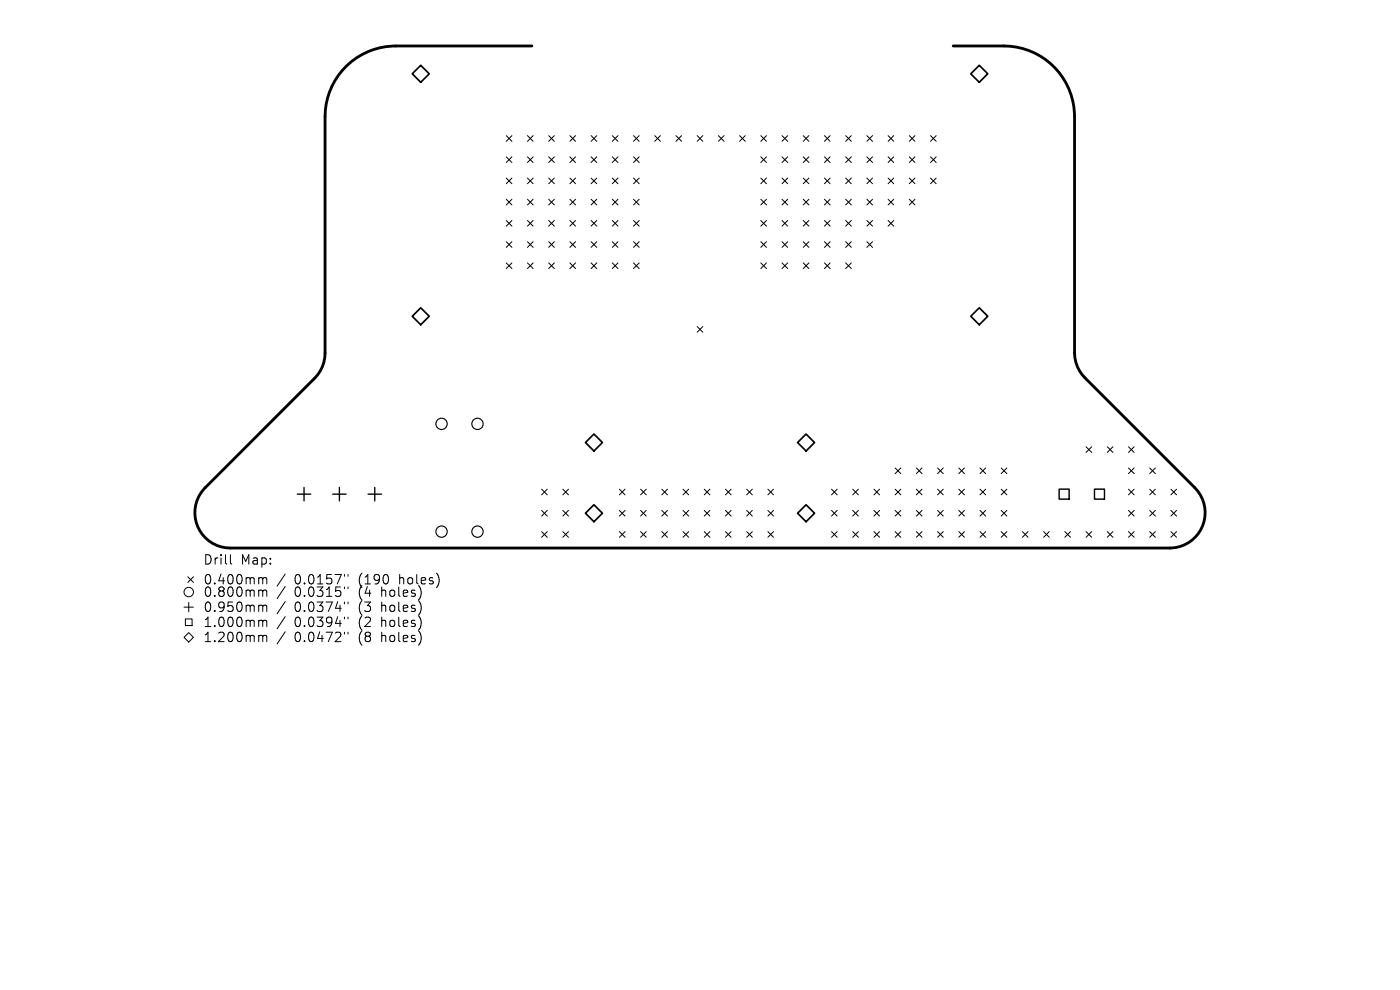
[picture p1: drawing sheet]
<svg xmlns="http://www.w3.org/2000/svg" width="297mm" height="210mm" viewBox="0 0 297 210" stroke-linecap="round" stroke-linejoin="round" font-family="sans-serif">
<defs><g id="words">
<g font-size="2.8">
<text x="43" y="120.1">Drill</text>
<text x="43" y="124.3">0.400mm</text>
<text x="51" y="120.1">Map:</text>
<text x="62.5" y="124.3">0.0157&quot;</text>
<text x="76.2" y="124.3">(190</text>
<text x="85" y="124.3">holes)</text>
<text x="43" y="126.9">0.800mm</text>
<text x="43" y="130.1">0.950mm</text>
<text x="62.5" y="126.9">0.0315&quot;</text>
<text x="62.5" y="130.1">0.0374&quot;</text>
<text x="76.2" y="126.9">(4</text>
<text x="76.2" y="130.1">(3</text>
<text x="81.2" y="126.9">holes)</text>
<text x="81.2" y="130.1">holes)</text>
<text x="43" y="133.3">1.000mm</text>
<text x="43" y="136.5">1.200mm</text>
<text x="62.5" y="133.3">0.0394&quot;</text>
<text x="62.5" y="136.5">0.0472&quot;</text>
<text x="76.2" y="133.3">(2</text>
<text x="76.2" y="136.5">(8</text>
<text x="81.2" y="133.3">holes)</text>
<text x="81.2" y="136.5">holes)</text>
</g>
</g></defs>
<path d="M112.8 9.8h-28.8a15 15 0 0 0-15 15v50.1a7.5 7.5 0 0 1-2.2 5.3l-23.3 23.3a7.5 7.5 0 0 0-1.6 8.1 7.5 7.5 0 0 0 6.9 4.7h199.4a7.5 7.5 0 0 0 6.9-4.7 7.5 7.5 0 0 0-1.6-8.1l-23.3-23.4a7.5 7.5 0 0 1-2.2-5.3v-50a15 15 0 0 0-15-15h-10.8" fill="none" stroke="#000" stroke-width=".6"/>
<g fill="none" stroke="#000" stroke-width=".21">
<path d="M107.4 28.8l1.2 1.2M107.4 33.3l1.2 1.2M107.4 37.8l1.2 1.2M108.6 28.8l-1.2 1.2M108.6 33.3l-1.2 1.2M108.6 37.8l-1.2 1.2M111.9 33.3l1.2 1.2M111.9 28.8l1.2 1.2M111.9 37.8l1.2 1.2M113.1 28.8l-1.2 1.2M113.1 33.3l-1.2 1.2M113.1 37.8l-1.2 1.2"/>
<path d="M116.4 28.8l1.2 1.2M116.4 33.3l1.2 1.2M116.4 37.8l1.2 1.2M117.6 28.8l-1.2 1.2M117.6 33.3l-1.2 1.2M117.6 37.8l-1.2 1.2M120.9 37.8l1.2 1.2M120.9 28.8l1.2 1.2M120.9 33.3l1.2 1.2M122.1 28.8l-1.2 1.2M122.1 33.3l-1.2 1.2M122.1 37.8l-1.2 1.2"/>
<path d="M125.4 33.3l1.2 1.2M125.4 37.8l1.2 1.2M125.4 28.8l1.2 1.2M126.6 28.8l-1.2 1.2M126.6 33.3l-1.2 1.2M126.6 37.8l-1.2 1.2M129.9 37.8l1.2 1.2M129.9 33.3l1.2 1.2M129.9 28.8l1.2 1.2M131.1 28.8l-1.2 1.2M131.1 33.3l-1.2 1.2M131.1 37.8l-1.2 1.2"/>
<path d="M134.4 37.8l1.2 1.2M134.4 33.3l1.2 1.2M134.4 28.8l1.2 1.2M135.6 28.8l-1.2 1.2M135.6 33.3l-1.2 1.2M135.6 37.8l-1.2 1.2M138.9 28.8l1.2 1.2M140.1 28.8l-1.2 1.2M143.4 28.8l1.2 1.2M144.6 28.8l-1.2 1.2M147.9 28.8l1.2 1.2M149.1 28.8l-1.2 1.2"/>
<path d="M152.4 28.8l1.2 1.2M153.6 28.8l-1.2 1.2M156.9 28.8l1.2 1.2M158.1 28.8l-1.2 1.2M161.4 37.8l1.2 1.2M161.4 33.3l1.2 1.2M161.4 28.8l1.2 1.2M162.6 28.8l-1.2 1.2M162.6 33.3l-1.2 1.2M162.6 37.8l-1.2 1.2M165.9 33.3l1.2 1.2M165.9 28.8l1.2 1.2"/>
<path d="M165.9 37.8l1.2 1.2M167.1 28.8l-1.2 1.2M167.1 33.3l-1.2 1.2M167.1 37.8l-1.2 1.2M170.4 28.8l1.2 1.2M170.4 33.3l1.2 1.2M170.4 37.8l1.2 1.2M171.6 28.8l-1.2 1.2M171.6 33.3l-1.2 1.2M171.6 37.8l-1.2 1.2M174.9 37.8l1.2 1.2M174.9 28.8l1.2 1.2"/>
<path d="M174.9 33.3l1.2 1.2M176.1 28.8l-1.2 1.2M176.1 33.3l-1.2 1.2M176.1 37.8l-1.2 1.2M179.4 33.3l1.2 1.2M179.4 37.8l1.2 1.2M179.4 28.8l1.2 1.2M180.6 37.8l-1.2 1.2M180.6 28.8l-1.2 1.2M180.6 33.3l-1.2 1.2M183.9 37.8l1.2 1.2M183.9 33.3l1.2 1.2"/>
<path d="M183.9 28.8l1.2 1.2M185.1 33.3l-1.2 1.2M185.1 28.8l-1.2 1.2M185.1 37.8l-1.2 1.2M188.4 37.8l1.2 1.2M188.4 33.3l1.2 1.2M188.4 28.8l1.2 1.2M189.6 28.8l-1.2 1.2M189.6 33.3l-1.2 1.2M189.6 37.8l-1.2 1.2M192.9 37.8l1.2 1.2M192.9 33.3l1.2 1.2"/>
<path d="M192.9 28.8l1.2 1.2M194.1 28.8l-1.2 1.2M194.1 33.3l-1.2 1.2M194.1 37.8l-1.2 1.2M197.4 37.8l1.2 1.2M197.4 33.3l1.2 1.2M197.4 28.8l1.2 1.2M198.6 37.8l-1.2 1.2M198.6 28.8l-1.2 1.2M198.6 33.3l-1.2 1.2M107.4 42.3l1.2 1.2M107.4 46.8l1.2 1.2"/>
<path d="M107.4 51.3l1.2 1.2M107.4 55.8l1.2 1.2M108.6 42.3l-1.2 1.2M108.6 46.8l-1.2 1.2M108.6 51.3l-1.2 1.2M108.6 55.8l-1.2 1.2M111.9 51.3l1.2 1.2M111.9 55.8l1.2 1.2M111.9 42.3l1.2 1.2M111.9 46.8l1.2 1.2M113.1 42.3l-1.2 1.2M113.1 46.8l-1.2 1.2"/>
<path d="M113.1 51.3l-1.2 1.2M113.1 55.8l-1.2 1.2M116.4 55.8l1.2 1.2M116.4 42.3l1.2 1.2M116.4 46.8l1.2 1.2M116.4 51.3l1.2 1.2M117.6 42.3l-1.2 1.2M117.6 46.8l-1.2 1.2M117.6 51.3l-1.2 1.2M117.6 55.8l-1.2 1.2M120.9 46.8l1.2 1.2M120.9 51.3l1.2 1.2"/>
<path d="M120.9 55.8l1.2 1.2M120.9 42.3l1.2 1.2M122.1 42.3l-1.2 1.2M122.1 46.8l-1.2 1.2M122.1 51.3l-1.2 1.2M122.1 55.8l-1.2 1.2M125.4 51.3l1.2 1.2M125.4 55.8l1.2 1.2M125.4 42.3l1.2 1.2M125.4 46.8l1.2 1.2M126.6 42.3l-1.2 1.2M126.6 46.8l-1.2 1.2"/>
<path d="M126.6 51.3l-1.2 1.2M126.6 55.8l-1.2 1.2M129.9 55.8l1.2 1.2M129.9 46.8l1.2 1.2M129.9 51.3l1.2 1.2M129.9 42.3l1.2 1.2M131.1 42.3l-1.2 1.2M131.1 46.8l-1.2 1.2M131.1 51.3l-1.2 1.2M131.1 55.8l-1.2 1.2M134.4 51.3l1.2 1.2M134.4 55.8l1.2 1.2"/>
<path d="M134.4 42.3l1.2 1.2M134.4 46.8l1.2 1.2M135.6 42.3l-1.2 1.2M135.6 46.8l-1.2 1.2M135.6 51.3l-1.2 1.2M135.6 55.8l-1.2 1.2M161.4 42.3l1.2 1.2M161.4 46.8l1.2 1.2M161.4 51.3l1.2 1.2M161.4 55.8l1.2 1.2M162.6 55.8l-1.2 1.2M162.6 42.3l-1.2 1.2"/>
<path d="M162.6 46.8l-1.2 1.2M162.6 51.3l-1.2 1.2M165.9 46.8l1.2 1.2M165.9 51.3l1.2 1.2M165.9 55.8l1.2 1.2M165.9 42.3l1.2 1.2M167.1 51.3l-1.2 1.2M167.1 42.3l-1.2 1.2M167.1 46.8l-1.2 1.2M167.1 55.8l-1.2 1.2M170.4 51.3l1.2 1.2M170.4 55.8l1.2 1.2"/>
<path d="M170.4 42.3l1.2 1.2M170.4 46.8l1.2 1.2M171.6 46.8l-1.2 1.2M171.6 42.3l-1.2 1.2M171.6 51.3l-1.2 1.2M171.6 55.8l-1.2 1.2M174.9 55.8l1.2 1.2M174.9 46.8l1.2 1.2M174.9 51.3l1.2 1.2M174.9 42.3l1.2 1.2M176.1 42.3l-1.2 1.2M176.1 46.8l-1.2 1.2"/>
<path d="M176.1 51.3l-1.2 1.2M176.1 55.8l-1.2 1.2M179.4 51.3l1.2 1.2M179.4 55.8l1.2 1.2M179.4 42.3l1.2 1.2M179.4 46.8l1.2 1.2M180.6 55.8l-1.2 1.2M180.6 42.3l-1.2 1.2M180.6 46.8l-1.2 1.2M180.6 51.3l-1.2 1.2M183.9 46.8l1.2 1.2M183.9 51.3l1.2 1.2"/>
<path d="M183.9 42.3l1.2 1.2M185.1 51.3l-1.2 1.2M185.1 42.3l-1.2 1.2M185.1 46.8l-1.2 1.2M188.4 42.3l1.2 1.2M188.4 46.8l1.2 1.2M189.6 46.8l-1.2 1.2M189.6 42.3l-1.2 1.2M192.9 42.3l1.2 1.2M194.1 42.3l-1.2 1.2M147.9 69.3l1.2 1.2M149.1 69.3l-1.2 1.2"/>
<path d="M189.9 99.3l1.2 1.2M191.1 99.3l-1.2 1.2M194.4 99.3l1.2 1.2M195.6 99.3l-1.2 1.2M198.9 99.3l1.2 1.2M200.1 99.3l-1.2 1.2M203.4 99.3l1.2 1.2M204.6 99.3l-1.2 1.2M207.9 99.3l1.2 1.2M209.1 99.3l-1.2 1.2M212.4 99.3l1.2 1.2M213.6 99.3l-1.2 1.2"/>
<path d="M230.4 94.8l1.2 1.2M231.6 94.8l-1.2 1.2M234.9 94.8l1.2 1.2M236.1 94.8l-1.2 1.2M239.4 99.3l1.2 1.2M239.4 94.8l1.2 1.2M240.6 94.8l-1.2 1.2M240.6 99.3l-1.2 1.2M243.9 99.3l1.2 1.2M245.1 99.3l-1.2 1.2M48.9 117.7v1.7l.3 .3M114.9 103.8l1.2 1.2"/>
<path d="M114.9 108.3l1.2 1.2M114.9 112.8l1.2 1.2M116.1 103.8l-1.2 1.2M116.1 108.3l-1.2 1.2M116.1 112.8l-1.2 1.2M119.4 108.3l1.2 1.2M119.4 112.8l1.2 1.2M119.4 103.8l1.2 1.2M120.6 103.8l-1.2 1.2M120.6 108.3l-1.2 1.2M120.6 112.8l-1.2 1.2M131.4 103.8l1.2 1.2"/>
<path d="M131.4 108.3l1.2 1.2M131.4 112.8l1.2 1.2M132.6 103.8l-1.2 1.2M132.6 108.3l-1.2 1.2M132.6 112.8l-1.2 1.2M135.9 108.3l1.2 1.2M135.9 112.8l1.2 1.2M135.9 103.8l1.2 1.2M137.1 103.8l-1.2 1.2M137.1 108.3l-1.2 1.2M137.1 112.8l-1.2 1.2M140.4 112.8l1.2 1.2"/>
<path d="M140.4 108.3l1.2 1.2M140.4 103.8l1.2 1.2M141.6 103.8l-1.2 1.2M141.6 108.3l-1.2 1.2M141.6 112.8l-1.2 1.2M144.9 112.8l1.2 1.2M144.9 108.3l1.2 1.2M144.9 103.8l1.2 1.2M146.1 103.8l-1.2 1.2M146.1 108.3l-1.2 1.2M146.1 112.8l-1.2 1.2M149.4 108.3l1.2 1.2"/>
<path d="M149.4 103.8l1.2 1.2M149.4 112.8l1.2 1.2M150.6 103.8l-1.2 1.2M150.6 108.3l-1.2 1.2M150.6 112.8l-1.2 1.2M153.9 103.8l1.2 1.2M153.9 108.3l1.2 1.2M153.9 112.8l1.2 1.2M155.1 103.8l-1.2 1.2M155.1 108.3l-1.2 1.2M155.1 112.8l-1.2 1.2M158.4 108.3l1.2 1.2"/>
<path d="M158.4 112.8l1.2 1.2M158.4 103.8l1.2 1.2M159.6 103.8l-1.2 1.2M159.6 108.3l-1.2 1.2M159.6 112.8l-1.2 1.2M162.9 112.8l1.2 1.2M162.9 108.3l1.2 1.2M162.9 103.8l1.2 1.2M164.1 103.8l-1.2 1.2M164.1 108.3l-1.2 1.2M164.1 112.8l-1.2 1.2M176.4 103.8l1.2 1.2"/>
<path d="M176.4 108.3l1.2 1.2M176.4 112.8l1.2 1.2M177.6 103.8l-1.2 1.2M177.6 108.3l-1.2 1.2M177.6 112.8l-1.2 1.2M180.9 108.3l1.2 1.2M180.9 112.8l1.2 1.2M180.9 103.8l1.2 1.2M182.1 103.8l-1.2 1.2M182.1 108.3l-1.2 1.2M182.1 112.8l-1.2 1.2M185.4 112.8l1.2 1.2"/>
<path d="M185.4 108.3l1.2 1.2M185.4 103.8l1.2 1.2M186.6 103.8l-1.2 1.2M186.6 108.3l-1.2 1.2M186.6 112.8l-1.2 1.2M189.9 112.8l1.2 1.2M189.9 108.3l1.2 1.2M189.9 103.8l1.2 1.2M191.1 103.8l-1.2 1.2M191.1 108.3l-1.2 1.2M191.1 112.8l-1.2 1.2M194.4 112.8l1.2 1.2"/>
<path d="M194.4 103.8l1.2 1.2M194.4 108.3l1.2 1.2M195.6 103.8l-1.2 1.2M195.6 108.3l-1.2 1.2M195.6 112.8l-1.2 1.2M198.9 108.3l1.2 1.2M198.9 103.8l1.2 1.2M198.9 112.8l1.2 1.2M200.1 103.8l-1.2 1.2M200.1 108.3l-1.2 1.2M200.1 112.8l-1.2 1.2M203.4 103.8l1.2 1.2"/>
<path d="M203.4 108.3l1.2 1.2M203.4 112.8l1.2 1.2M204.6 103.8l-1.2 1.2M204.6 108.3l-1.2 1.2M204.6 112.8l-1.2 1.2M207.9 112.8l1.2 1.2M207.9 103.8l1.2 1.2M207.9 108.3l1.2 1.2M209.1 103.8l-1.2 1.2M209.1 108.3l-1.2 1.2M209.1 112.8l-1.2 1.2M212.4 108.3l1.2 1.2"/>
<path d="M212.4 112.8l1.2 1.2M212.4 103.8l1.2 1.2M213.6 103.8l-1.2 1.2M213.6 108.3l-1.2 1.2M213.6 112.8l-1.2 1.2M216.9 112.8l1.2 1.2M218.1 112.8l-1.2 1.2M221.4 112.8l1.2 1.2M222.6 112.8l-1.2 1.2M225.9 112.8l1.2 1.2M227.1 112.8l-1.2 1.2M230.4 112.8l1.2 1.2"/>
<path d="M231.6 112.8l-1.2 1.2M234.9 112.8l1.2 1.2M236.1 112.8l-1.2 1.2M239.4 103.8l1.2 1.2M239.4 108.3l1.2 1.2M239.4 112.8l1.2 1.2M240.6 103.8l-1.2 1.2M240.6 108.3l-1.2 1.2M240.6 112.8l-1.2 1.2M243.9 108.3l1.2 1.2M243.9 103.8l1.2 1.2M243.9 112.8l1.2 1.2"/>
<path d="M245.1 103.8l-1.2 1.2M245.1 108.3l-1.2 1.2M245.1 112.8l-1.2 1.2M248.4 112.8l1.2 1.2M248.4 108.3l1.2 1.2M248.4 103.8l1.2 1.2M249.6 103.8l-1.2 1.2M249.6 108.3l-1.2 1.2M249.6 112.8l-1.2 1.2M39 128.8h2M39.3 131.3h1.4v1.4h-1.4zM39.8 122.4l1.2 1.2"/>
<path d="M40 134.2l1 1-1 1-1-1zM40 127.8v2M41 122.4l-1.2 1.2M55.2 122.5h.3l.2 .3M55.2 125.2h.3l.2 .3M55.2 128.4h.3l.2 .3M55.2 131.6h.3l.2 .3M55.2 134.8h.3l.2 .3M55.7 122.8l.3-.3 .5 .1 .1 1.3M55.7 122.8v1.1M55.7 125.5v1M55.7 128.7v1"/>
<path d="M55.7 131.9v1M55.7 135.1v1M55.7 125.5l.3-.3 .5 .1 .1 1.2M55.7 128.7l.3-.3 .5 .1 .1 1.2M55.7 131.9l.3-.3 .5 .1 .1 1.2M55.7 135.1l.3-.3 .5 .1 .1 1.2M60.5 121.8l-1.7 2.5M60.5 124.4l-1.7 2.6M60.5 127.6l-1.7 2.6M60.5 130.8l-1.7 2.6M60.5 134l-1.7 2.6M73.1 121.9v.3"/>
<path d="M73.1 124.5v.4M73.1 127.7v.4M73.1 130.9v.4M73.1 134.1v.4M73.8 121.9v.3M73.8 124.5v.4M73.8 127.7v.4M73.8 130.9v.4M73.8 134.1v.4"/>
<circle cx="40" cy="125.6" r="1"/>
</g>
<g fill="none" stroke="#000" stroke-width=".24">
<circle cx="93.7" cy="89.9" r="1.2"/>
<circle cx="101.3" cy="89.9" r="1.2"/>
<circle cx="93.7" cy="112.8" r="1.2"/>
<circle cx="101.3" cy="112.8" r="1.2"/>
</g>
<path d="M63.1 104.8h2.8M64.5 103.4v2.8M70.6 104.8h2.8M72 103.4v2.8M78.1 104.8h2.8M79.5 103.4v2.8" fill="none" stroke="#000" stroke-width=".29"/>
<path d="M224.7 103.8h2.1v2.1h-2.1zM232.2 103.8h2.1v2.1h-2.1z" fill="none" stroke="#000" stroke-width=".3"/>
<path d="M87.5 15.7l1.8-1.8 1.8 1.8-1.8 1.8zM205.9 15.7l1.8-1.8 1.8 1.8-1.8 1.8zM87.5 67.1l1.8-1.8 1.8 1.8-1.8 1.8zM205.9 67.1l1.8-1.8 1.8 1.8-1.8 1.8zM126 92.1l1.8 1.8-1.8 1.8-1.8-1.8zM169.2 93.9l1.8-1.8 1.8 1.8-1.8 1.8zM126 107.1l1.8 1.8-1.8 1.8-1.8-1.8zM169.2 108.9l1.8-1.8 1.8 1.8-1.8 1.8z" fill="none" stroke="#000" stroke-width=".36"/>
<use href="#words"/>
</svg>
